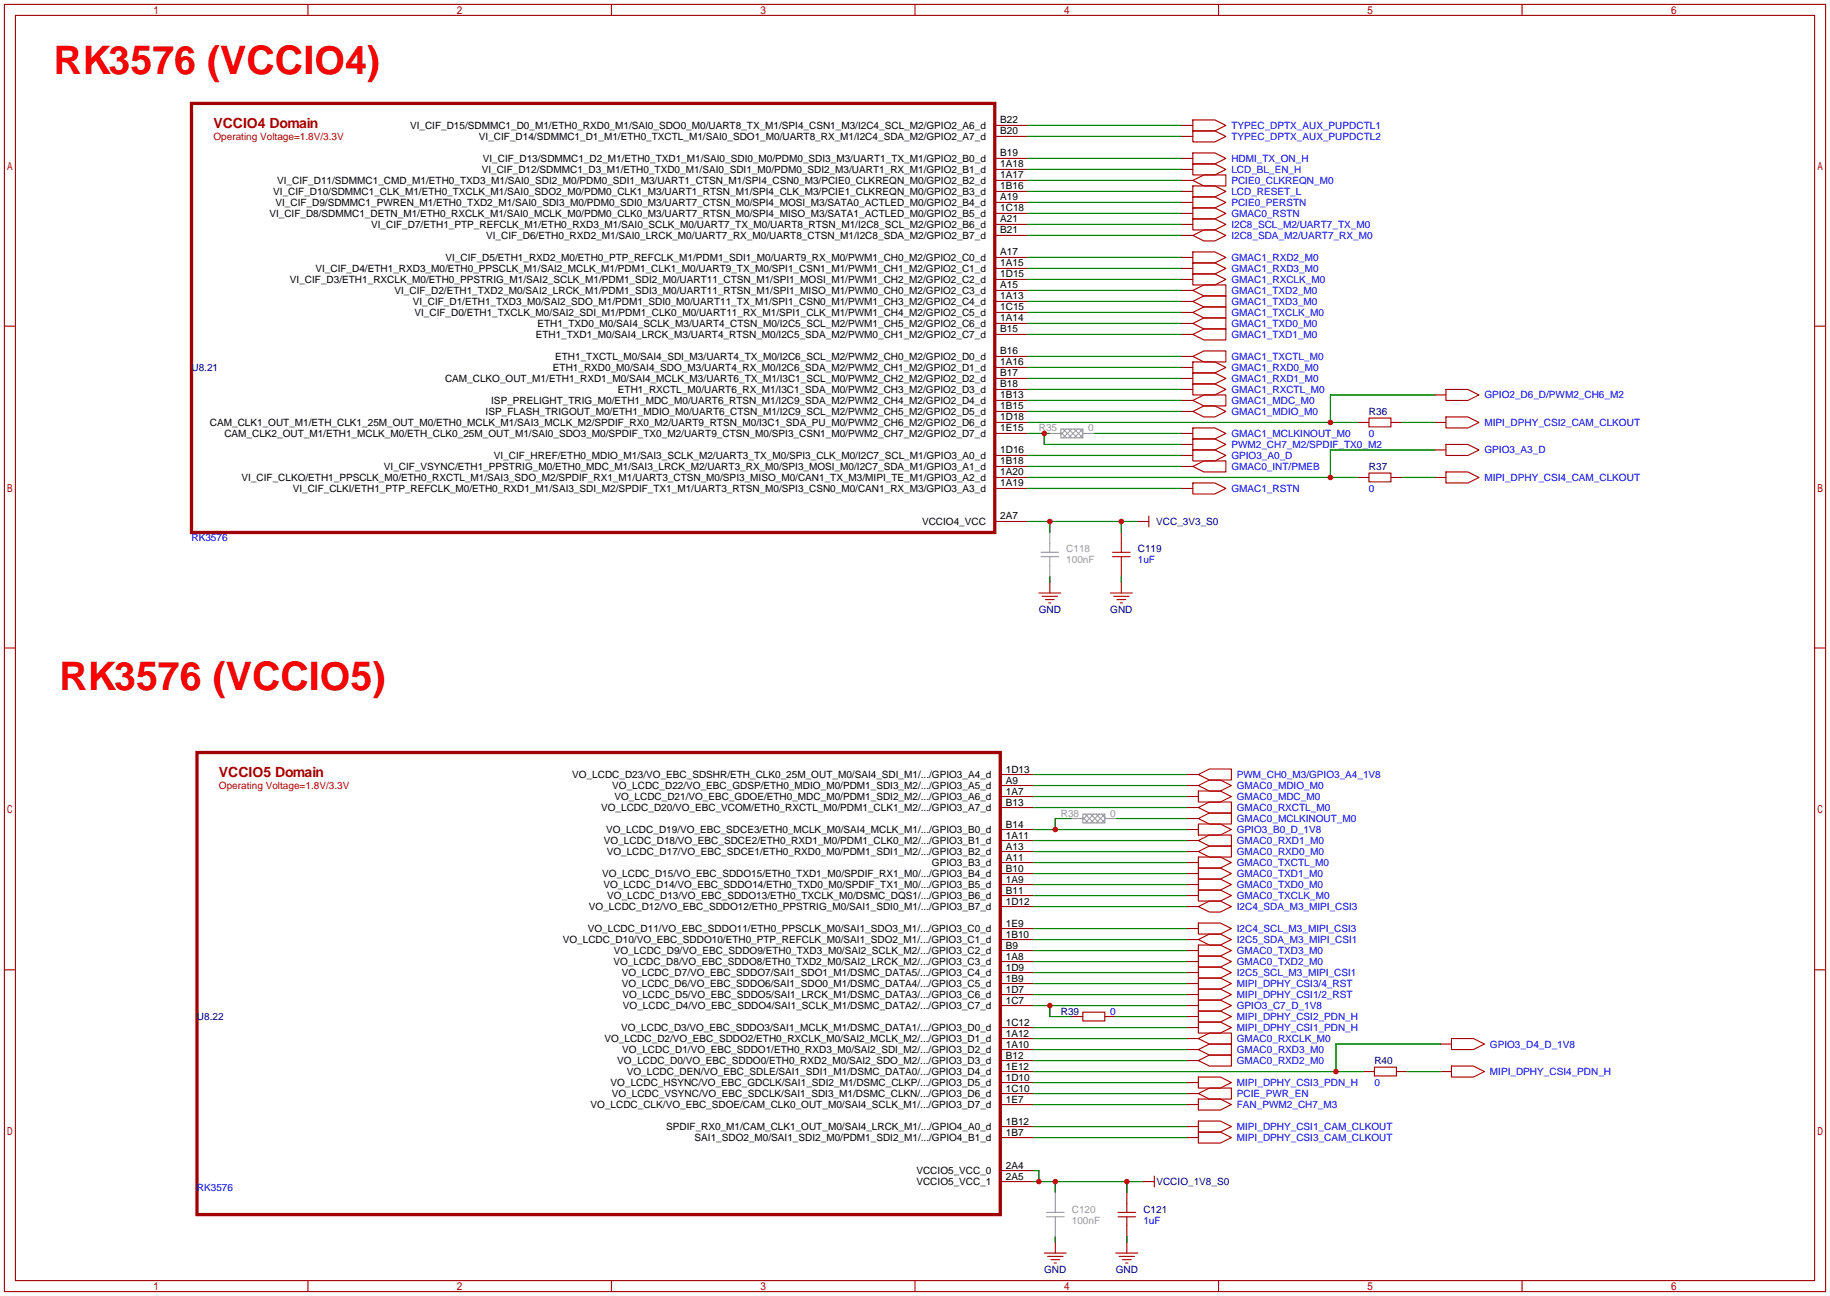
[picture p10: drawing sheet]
<svg xmlns="http://www.w3.org/2000/svg" width="422mm" height="299mm" viewBox="0 0 422 299" stroke-linecap="round" stroke-linejoin="round" font-family="sans-serif">
<defs><g id="words">
<g font-size="9.1" fill="#f00">
<text x="12.4" y="17">RK3576 (VCCIO4)</text>
<text x="13.7" y="159.2">RK3576 (VCCIO5)</text>
</g>
<g font-size="3.2" fill="#a00000">
<text x="49.3" y="29.6">VCCIO4 Domain</text>
<text x="50.5" y="179.4">VCCIO5 Domain</text>
</g>
<g font-size="2.3">
<text x="94.6" y="29.8">VI_CIF_D15/SDMMC1_D0_M1/ETH0_RXD0_M1/SAI0_SDO0_M0/UART8_TX_M1/SPI4_CSN1_M3/I2C4_SCL_M2/GPIO2_A6_d</text>
<text x="230.9" y="28.5">B22</text>
<text x="110.6" y="32.3">VI_CIF_D14/SDMMC1_D1_M1/ETH0_TXCTL_M1/SAI0_SDO1_M0/UART8_RX_M1/I2C4_SDA_M2/GPIO2_A7_d</text>
<text x="230.9" y="31">B20</text>
<text x="111.2" y="39.9">VI_CIF_D12/SDMMC1_D3_M1/ETH0_TXD0_M1/SAI0_SDI1_M0/PDM0_SDI2_M3/UART1_RX_M1/GPIO2_B1_d</text>
<text x="111.4" y="37.4">VI_CIF_D13/SDMMC1_D2_M1/ETH0_TXD1_M1/SAI0_SDI0_M0/PDM0_SDI3_M3/UART1_TX_M1/GPIO2_B0_d</text>
<text x="230.9" y="36.1">B19</text>
<text x="230.9" y="38.7">1A18</text>
<text x="230.9" y="41.2">1A17</text>
<text x="63.1" y="45">VI_CIF_D10/SDMMC1_CLK_M1/ETH0_TXCLK_M1/SAI0_SDO2_M0/PDM0_CLK1_M3/UART1_RTSN_M1/SPI4_CLK_M3/PCIE1_CLKREQN_M0/GPIO2_B3_d</text>
<text x="63.6" y="47.5">VI_CIF_D9/SDMMC1_PWREN_M1/ETH0_TXD2_M1/SAI0_SDI3_M0/PDM0_SDI0_M3/UART7_CTSN_M0/SPI4_MOSI_M3/SATA0_ACTLED_M0/GPIO2_B4_d</text>
<text x="64" y="42.5">VI_CIF_D11/SDMMC1_CMD_M1/ETH0_TXD3_M1/SAI0_SDI2_M0/PDM0_SDI1_M3/UART1_CTSN_M1/SPI4_CSN0_M3/PCIE0_CLKREQN_M0/GPIO2_B2_d</text>
<text x="230.9" y="43.7">1B16</text>
<text x="230.9" y="46.3">A19</text>
<text x="62.2" y="50.1">VI_CIF_D8/SDMMC1_DETN_M1/ETH0_RXCLK_M1/SAI0_MCLK_M0/PDM0_CLK0_M3/UART7_RTSN_M0/SPI4_MISO_M3/SATA1_ACTLED_M0/GPIO2_B5_d</text>
<text x="85.7" y="52.6">VI_CIF_D7/ETH1_PTP_REFCLK_M1/ETH0_RXD3_M1/SAI0_SCLK_M0/UART7_TX_M0/UART8_RTSN_M1/I2C8_SCL_M2/GPIO2_B6_d</text>
<text x="230.9" y="48.8">1C18</text>
<text x="230.9" y="51.4">A21</text>
<text x="230.9" y="53.9">B21</text>
<text x="112.2" y="55.2">VI_CIF_D6/ETH0_RXD2_M1/SAI0_LRCK_M0/UART7_RX_M0/UART8_CTSN_M1/I2C8_SDA_M2/GPIO2_B7_d</text>
<text x="230.9" y="59">A17</text>
<text x="66.9" y="65.3">VI_CIF_D3/ETH1_RXCLK_M0/ETH0_PPSTRIG_M1/SAI2_SCLK_M1/PDM1_SDI2_M0/UART11_CTSN_M1/SPI1_MOSI_M1/PWM1_CH2_M2/GPIO2_C2_d</text>
<text x="72.8" y="62.8">VI_CIF_D4/ETH1_RXD3_M0/ETH0_PPSCLK_M1/SAI2_MCLK_M1/PDM1_CLK1_M0/UART9_TX_M0/SPI1_CSN1_M1/PWM1_CH1_M2/GPIO2_C1_d</text>
<text x="102.9" y="60.2">VI_CIF_D5/ETH1_RXD2_M0/ETH0_PTP_REFCLK_M1/PDM1_SDI1_M0/UART9_RX_M0/PWM1_CH0_M2/GPIO2_C0_d</text>
<text x="230.9" y="61.5">1A15</text>
<text x="230.9" y="64.1">1D15</text>
<text x="91" y="67.9">VI_CIF_D2/ETH1_TXD2_M0/SAI2_LRCK_M1/PDM1_SDI3_M0/UART11_RTSN_M1/SPI1_MISO_M1/PWM0_CH0_M2/GPIO2_C3_d</text>
<text x="95.3" y="70.4">VI_CIF_D1/ETH1_TXD3_M0/SAI2_SDO_M1/PDM1_SDI0_M0/UART11_TX_M1/SPI1_CSN0_M1/PWM1_CH3_M2/GPIO2_C4_d</text>
<text x="230.9" y="66.6">A15</text>
<text x="230.9" y="69.1">1A13</text>
<text x="230.9" y="71.7">1C15</text>
<text x="95.7" y="72.9">VI_CIF_D0/ETH1_TXCLK_M0/SAI2_SDI_M1/PDM1_CLK0_M0/UART11_RX_M1/SPI1_CLK_M1/PWM1_CH4_M2/GPIO2_C5_d</text>
<text x="124" y="75.5">ETH1_TXD0_M0/SAI4_SCLK_M3/UART4_CTSN_M0/I2C5_SCL_M2/PWM1_CH5_M2/GPIO2_C6_d</text>
<text x="230.9" y="74.2">1A14</text>
<text x="230.9" y="76.8">B15</text>
<text x="123.6" y="78">ETH1_TXD1_M0/SAI4_LRCK_M3/UART4_RTSN_M0/I2C5_SDA_M2/PWM0_CH1_M2/GPIO2_C7_d</text>
<text x="128.1" y="83.1">ETH1_TXCTL_M0/SAI4_SDI_M3/UART4_TX_M0/I2C6_SCL_M2/PWM2_CH0_M2/GPIO2_D0_d</text>
<text x="230.9" y="81.8">B16</text>
<text x="102.7" y="88.2">CAM_CLKO_OUT_M1/ETH1_RXD1_M0/SAI4_MCLK_M3/UART6_TX_M1/I3C1_SCL_M0/PWM2_CH2_M2/GPIO2_D2_d</text>
<text x="127.6" y="85.6">ETH1_RXD0_M0/SAI4_SDO_M3/UART4_RX_M0/I2C6_SDA_M2/PWM2_CH1_M2/GPIO2_D1_d</text>
<text x="230.9" y="84.4">1A16</text>
<text x="230.9" y="86.9">B17</text>
<text x="230.9" y="89.5">B18</text>
<text x="112.1" y="95.8">ISP_FLASH_TRIGOUT_M0/ETH1_MDIO_M0/UART6_CTSN_M1/I2C9_SCL_M2/PWM2_CH5_M2/GPIO2_D5_d</text>
<text x="113.4" y="93.3">ISP_PRELIGHT_TRIG_M0/ETH1_MDC_M0/UART6_RTSN_M1/I2C9_SDA_M2/PWM2_CH4_M2/GPIO2_D4_d</text>
<text x="142.6" y="90.7">ETH1_RXCTL_M0/UART6_RX_M1/I3C1_SDA_M0/PWM2_CH3_M2/GPIO2_D3_d</text>
<text x="230.9" y="92">1B13</text>
<text x="230.9" y="94.5">1B15</text>
<text x="48.5" y="98.3">CAM_CLK1_OUT_M1/ETH_CLK1_25M_OUT_M0/ETH0_MCLK_M1/SAI3_MCLK_M2/SPDIF_RX0_M2/UART9_RTSN_M0/I3C1_SDA_PU_M0/PWM2_CH6_M2/GPIO2_D6_d</text>
<text x="51.8" y="100.9">CAM_CLK2_OUT_M1/ETH1_MCLK_M0/ETH_CLK0_25M_OUT_M1/SAI0_SDO3_M0/SPDIF_TX0_M2/UART9_CTSN_M0/SPI3_CSN1_M0/PWM2_CH7_M2/GPIO2_D7_d</text>
<text x="230.9" y="97.1">1D18</text>
<text x="230.9" y="99.6">1E15</text>
<text x="114" y="106">VI_CIF_HREF/ETH0_MDIO_M1/SAI3_SCLK_M2/UART3_TX_M0/SPI3_CLK_M0/I2C7_SCL_M1/GPIO3_A0_d</text>
<text x="230.9" y="104.7">1D16</text>
<text x="230.9" y="107.2">1B18</text>
<text x="55.8" y="111">VI_CIF_CLKO/ETH1_PPSCLK_M0/ETH0_RXCTL_M1/SAI3_SDO_M2/SPDIF_RX1_M1/UART3_CTSN_M0/SPI3_MISO_M0/CAN1_TX_M3/MIPI_TE_M1/GPIO3_A2_d</text>
<text x="67.6" y="113.6">VI_CIF_CLKI/ETH1_PTP_REFCLK_M0/ETH0_RXD1_M1/SAI3_SDI_M2/SPDIF_TX1_M1/UART3_RTSN_M0/SPI3_CSN0_M0/CAN1_RX_M3/GPIO3_A3_d</text>
<text x="88.6" y="108.5">VI_CIF_VSYNC/ETH1_PPSTRIG_M0/ETH0_MDC_M1/SAI3_LRCK_M2/UART3_RX_M0/SPI3_MOSI_M0/I2C7_SDA_M1/GPIO3_A1_d</text>
<text x="230.9" y="109.8">1A20</text>
<text x="230.9" y="112.3">1A19</text>
<text x="230.9" y="119.9">2A7</text>
<text x="212.8" y="121.2">VCCIO4_VCC</text>
<text x="132.1" y="179.6">VO_LCDC_D23/VO_EBC_SDSHR/ETH_CLK0_25M_OUT_M0/SAI4_SDI_M1/.../GPIO3_A4_d</text>
<text x="232.2" y="178.4">1D13</text>
<text x="141.3" y="182.2">VO_LCDC_D22/VO_EBC_GDSP/ETH0_MDIO_M0/PDM1_SDI3_M2/.../GPIO3_A5_d</text>
<text x="141.8" y="184.7">VO_LCDC_D21/VO_EBC_GDOE/ETH0_MDC_M0/PDM1_SDI2_M2/.../GPIO3_A6_d</text>
<text x="232.2" y="180.9">A9</text>
<text x="232.2" y="183.4">1A7</text>
<text x="232.2" y="186">B13</text>
<text x="138.8" y="187.2">VO_LCDC_D20/VO_EBC_VCOM/ETH0_RXCTL_M0/PDM1_CLK1_M2/.../GPIO3_A7_d</text>
<text x="232.2" y="191.1">B14</text>
<text x="139.4" y="194.9">VO_LCDC_D18/VO_EBC_SDCE2/ETH0_RXD1_M0/PDM1_CLK0_M2/.../GPIO3_B1_d</text>
<text x="139.9" y="192.3">VO_LCDC_D19/VO_EBC_SDCE3/ETH0_MCLK_M0/SAI4_MCLK_M1/.../GPIO3_B0_d</text>
<text x="140" y="197.4">VO_LCDC_D17/VO_EBC_SDCE1/ETH0_RXD0_M0/PDM1_SDI1_M2/.../GPIO3_B2_d</text>
<text x="232.2" y="193.6">1A11</text>
<text x="232.2" y="196.1">A13</text>
<text x="139" y="202.5">VO_LCDC_D15/VO_EBC_SDDO15/ETH0_TXD1_M0/SPDIF_RX1_M0/.../GPIO3_B4_d</text>
<text x="215.1" y="199.9">GPIO3_B3_d</text>
<text x="232.2" y="201.2">B10</text>
<text x="232.2" y="203.8">1A9</text>
<text x="232.2" y="198.7">A11</text>
<text x="139.3" y="205">VO_LCDC_D14/VO_EBC_SDDO14/ETH0_TXD0_M0/SPDIF_TX1_M0/.../GPIO3_B5_d</text>
<text x="140.2" y="207.6">VO_LCDC_D13/VO_EBC_SDDO13/ETH0_TXCLK_M0/DSMC_DQS1/.../GPIO3_B6_d</text>
<text x="232.2" y="206.3">B11</text>
<text x="232.2" y="208.8">1D12</text>
<text x="135.7" y="215.2">VO_LCDC_D11/VO_EBC_SDDO11/ETH0_PPSCLK_M0/SAI1_SDO3_M1/.../GPIO3_C0_d</text>
<text x="135.9" y="210.1">VO_LCDC_D12/VO_EBC_SDDO12/ETH0_PPSTRIG_M0/SAI1_SDI0_M1/.../GPIO3_B7_d</text>
<text x="232.2" y="213.9">1E9</text>
<text x="129.9" y="217.7">VO_LCDC_D10/VO_EBC_SDDO10/ETH0_PTP_REFCLK_M0/SAI1_SDO2_M1/.../GPIO3_C1_d</text>
<text x="141.7" y="220.3">VO_LCDC_D9/VO_EBC_SDDO9/ETH0_TXD3_M0/SAI2_SCLK_M2/.../GPIO3_C2_d</text>
<text x="232.2" y="216.5">1B10</text>
<text x="232.2" y="219">B9</text>
<text x="232.2" y="221.5">1A8</text>
<text x="141.6" y="222.8">VO_LCDC_D8/VO_EBC_SDDO8/ETH0_TXD2_M0/SAI2_LRCK_M2/.../GPIO3_C3_d</text>
<text x="143.5" y="225.3">VO_LCDC_D7/VO_EBC_SDDO7/SAI1_SDO1_M1/DSMC_DATA5/.../GPIO3_C4_d</text>
<text x="143.5" y="227.9">VO_LCDC_D6/VO_EBC_SDDO6/SAI1_SDO0_M1/DSMC_DATA4/.../GPIO3_C5_d</text>
<text x="232.2" y="224.1">1D9</text>
<text x="232.2" y="226.6">1B9</text>
<text x="143.6" y="230.4">VO_LCDC_D5/VO_EBC_SDDO5/SAI1_LRCK_M1/DSMC_DATA3/.../GPIO3_C6_d</text>
<text x="143.8" y="233">VO_LCDC_D4/VO_EBC_SDDO4/SAI1_SCLK_M1/DSMC_DATA2/.../GPIO3_C7_d</text>
<text x="232.2" y="229.2">1D7</text>
<text x="232.2" y="231.7">1C7</text>
<text x="143.4" y="238">VO_LCDC_D3/VO_EBC_SDDO3/SAI1_MCLK_M1/DSMC_DATA1/.../GPIO3_D0_d</text>
<text x="232.2" y="236.8">1C12</text>
<text x="232.2" y="239.3">1A12</text>
<text x="139.5" y="240.6">VO_LCDC_D2/VO_EBC_SDDO2/ETH0_RXCLK_M0/SAI2_MCLK_M2/.../GPIO3_D1_d</text>
<text x="142.5" y="245.7">VO_LCDC_D0/VO_EBC_SDDO0/ETH0_RXD2_M0/SAI2_SDO_M2/.../GPIO3_D3_d</text>
<text x="143.6" y="243.1">VO_LCDC_D1/VO_EBC_SDDO1/ETH0_RXD3_M0/SAI2_SDI_M2/.../GPIO3_D2_d</text>
<text x="232.2" y="241.9">1A10</text>
<text x="232.2" y="244.4">B12</text>
<text x="141" y="250.7">VO_LCDC_HSYNC/VO_EBC_GDCLK/SAI1_SDI2_M1/DSMC_CLKP/.../GPIO3_D5_d</text>
<text x="144.7" y="248.2">VO_LCDC_DEN/VO_EBC_SDLE/SAI1_SDI1_M1/DSMC_DATA0/.../GPIO3_D4_d</text>
<text x="232.2" y="246.9">1E12</text>
<text x="232.2" y="249.5">1D10</text>
<text x="136.3" y="255.8">VO_LCDC_CLK/VO_EBC_SDOE/CAM_CLK0_OUT_M0/SAI4_SCLK_M1/.../GPIO3_D7_d</text>
<text x="141.2" y="253.3">VO_LCDC_VSYNC/VO_EBC_SDCLK/SAI1_SDI3_M1/DSMC_CLKN/.../GPIO3_D6_d</text>
<text x="232.2" y="252">1C10</text>
<text x="232.2" y="254.6">1E7</text>
<text x="153.8" y="260.9">SPDIF_RX0_M1/CAM_CLK1_OUT_M0/SAI4_LRCK_M1/.../GPIO4_A0_d</text>
<text x="160.3" y="263.4">SAI1_SDO2_M0/SAI1_SDI2_M0/PDM1_SDI2_M1/.../GPIO4_B1_d</text>
<text x="232.2" y="259.6">1B12</text>
<text x="232.2" y="262.2">1B7</text>
<text x="232.2" y="269.8">2A4</text>
<text x="211.5" y="271.1">VCCIO5_VCC_0</text>
<text x="211.5" y="273.6">VCCIO5_VCC_1</text>
<text x="232.2" y="272.3">2A5</text>
</g>
<g font-size="2.3" fill="#00f">
<text x="284.2" y="29.8">TYPEC_DPTX_AUX_PUPDCTL1</text>
<text x="284.2" y="32.3">TYPEC_DPTX_AUX_PUPDCTL2</text>
<text x="284.2" y="37.4">HDMI_TX_ON_H</text>
<text x="284.2" y="39.9">LCD_BL_EN_H</text>
<text x="284.2" y="42.5">PCIE0_CLKREQN_M0</text>
<text x="284.2" y="45">LCD_RESET_L</text>
<text x="284.2" y="47.5">PCIE0_PERSTN</text>
<text x="284.2" y="50.1">GMAC0_RSTN</text>
<text x="284.2" y="52.6">I2C8_SCL_M2/UART7_TX_M0</text>
<text x="284.2" y="55.2">I2C8_SDA_M2/UART7_RX_M0</text>
<text x="284.2" y="60.2">GMAC1_RXD2_M0</text>
<text x="284.2" y="62.8">GMAC1_RXD3_M0</text>
<text x="284.2" y="65.3">GMAC1_RXCLK_M0</text>
<text x="284.2" y="67.9">GMAC1_TXD2_M0</text>
<text x="284.2" y="70.4">GMAC1_TXD3_M0</text>
<text x="284.2" y="72.9">GMAC1_TXCLK_M0</text>
<text x="284.2" y="75.5">GMAC1_TXD0_M0</text>
<text x="284.2" y="78">GMAC1_TXD1_M0</text>
<text x="284.2" y="83.1">GMAC1_TXCTL_M0</text>
<text x="284.2" y="85.6">GMAC1_RXD0_M0</text>
<text x="284.2" y="88.2">GMAC1_RXD1_M0</text>
<text x="284.2" y="90.7">GMAC1_RXCTL_M0</text>
<text x="284.2" y="93.3">GMAC1_MDC_M0</text>
<text x="284.2" y="95.8">GMAC1_MDIO_M0</text>
<text x="342.6" y="92">GPIO2_D6_D/PWM2_CH6_M2</text>
<text x="284.2" y="100.9">GMAC1_MCLKINOUT_M0</text>
<text x="316" y="100.9">0</text>
<text x="342.6" y="98.3">MIPI_DPHY_CSI2_CAM_CLKOUT</text>
<text x="284.2" y="103.4">PWM2_CH7_M2/SPDIF_TX0_M2</text>
<text x="284.2" y="106">GPIO3_A0_D</text>
<text x="342.6" y="104.7">GPIO3_A3_D</text>
<text x="284.2" y="108.5">GMAC0_INT/PMEB</text>
<text x="284.2" y="113.6">GMAC1_RSTN</text>
<text x="316" y="113.6">0</text>
<text x="342.6" y="111">MIPI_DPHY_CSI4_CAM_CLKOUT</text>
<text x="44.2" y="125">RK3576</text>
<text x="262.6" y="130.1">1uF</text>
<text x="285.5" y="179.6">PWM_CH0_M3/GPIO3_A4_1V8</text>
<text x="285.5" y="182.2">GMAC0_MDIO_M0</text>
<text x="285.5" y="184.7">GMAC0_MDC_M0</text>
<text x="285.5" y="187.2">GMAC0_RXCTL_M0</text>
<text x="285.5" y="189.8">GMAC0_MCLKINOUT_M0</text>
<text x="285.5" y="194.9">GMAC0_RXD1_M0</text>
<text x="285.5" y="197.4">GMAC0_RXD0_M0</text>
<text x="285.5" y="192.3">GPIO3_B0_D_1V8</text>
<text x="285.5" y="199.9">GMAC0_TXCTL_M0</text>
<text x="285.5" y="202.5">GMAC0_TXD1_M0</text>
<text x="285.5" y="205">GMAC0_TXD0_M0</text>
<text x="285.5" y="207.6">GMAC0_TXCLK_M0</text>
<text x="285.5" y="210.1">I2C4_SDA_M3_MIPI_CSI3</text>
<text x="285.5" y="215.2">I2C4_SCL_M3_MIPI_CSI3</text>
<text x="285.5" y="217.7">I2C5_SDA_M3_MIPI_CSI1</text>
<text x="285.5" y="220.3">GMAC0_TXD3_M0</text>
<text x="285.5" y="222.8">GMAC0_TXD2_M0</text>
<text x="285.5" y="225.3">I2C5_SCL_M3_MIPI_CSI1</text>
<text x="285.5" y="227.9">MIPI_DPHY_CSI3/4_RST</text>
<text x="285.5" y="230.4">MIPI_DPHY_CSI1/2_RST</text>
<text x="285.5" y="233">GPIO3_C7_D_1V8</text>
<text x="256.3" y="234.2">0</text>
<text x="285.5" y="238">MIPI_DPHY_CSI1_PDN_H</text>
<text x="285.5" y="235.5">MIPI_DPHY_CSI2_PDN_H</text>
<text x="285.5" y="240.6">GMAC0_RXCLK_M0</text>
<text x="285.5" y="243.1">GMAC0_RXD3_M0</text>
<text x="285.5" y="245.7">GMAC0_RXD2_M0</text>
<text x="343.9" y="241.9">GPIO3_D4_D_1V8</text>
<text x="285.5" y="250.7">MIPI_DPHY_CSI3_PDN_H</text>
<text x="317.2" y="250.7">0</text>
<text x="343.9" y="248.2">MIPI_DPHY_CSI4_PDN_H</text>
<text x="285.5" y="255.8">FAN_PWM2_CH7_M3</text>
<text x="285.5" y="253.3">PCIE_PWR_EN</text>
<text x="285.5" y="260.9">MIPI_DPHY_CSI1_CAM_CLKOUT</text>
<text x="285.5" y="263.4">MIPI_DPHY_CSI3_CAM_CLKOUT</text>
<text x="45.5" y="274.9">RK3576</text>
<text x="263.9" y="282.5">1uF</text>
</g>
<g font-size="2.3" fill="#a00000">
<text x="49.3" y="32.3">Operating Voltage=1.8V/3.3V</text>
<text x="50.5" y="182.2">Operating Voltage=1.8V/3.3V</text>
</g>
<g font-size="2.3" fill="#000080">
<text x="44.2" y="85.6">U8.21</text>
<text x="316" y="95.8">R36</text>
<text x="316" y="108.5">R37</text>
<text x="266.9" y="121.2">VCC_3V3_S0</text>
<text x="262.6" y="127.6">C119</text>
<text x="239.8" y="141.5">GND</text>
<text x="256.3" y="141.5">GND</text>
<text x="45.5" y="235.5">U8.22</text>
<text x="244.9" y="234.2">R39</text>
<text x="317.2" y="245.7">R40</text>
<text x="266.9" y="273.6">VCCIO_1V8_S0</text>
<text x="263.9" y="280">C121</text>
<text x="241" y="293.9">GND</text>
<text x="257.5" y="293.9">GND</text>
</g>
<g font-size="2.3" fill="#999">
<text x="239.8" y="99.6">R35</text>
<text x="251.2" y="99.6">0</text>
<text x="246.1" y="127.6">C118</text>
<text x="246.1" y="130.1">100nF</text>
<text x="244.9" y="188.5">R38</text>
<text x="256.3" y="188.5">0</text>
<text x="247.4" y="280">C120</text>
<text x="247.4" y="282.5">100nF</text>
</g>
</g></defs>
<g fill="none" stroke="#a10000" stroke-width=".25">
<path d="M1 1h420.4v297.2h-420.4zM3.6 3.6h415.2v292.1h-415.2zM71.1 1v2.6M141.1 1v2.6M211.2 1v2.6M281.3 1v2.6M351.3 1v2.6M229.6 29h7.6M229.6 31.5h7.6M229.6 36.6h7.6M229.6 39.1h7.6M272.8 29h2.5"/>
<path d="M272.8 31.5h2.5M272.8 36.6h2.5M272.8 39.1h2.5M275.3 27.7h5.1l2.6 1.3-2.6 1.2h-5.1zM275.3 30.2h5.1l2.6 1.3-2.6 1.3h-5.1zM275.3 35.3h5.1l2.6 1.3-2.6 1.2h-5.1zM275.3 37.8h5.1l2.6 1.3-2.6 1.3h-5.1zM229.6 41.7h7.6M229.6 44.2h7.6M229.6 46.7h7.6M229.6 49.3h7.6M229.6 51.8h7.6"/>
<path d="M229.6 54.4h7.6M229.6 59.4h7.6M272.8 41.7h2.5M272.8 44.2h2.5M272.8 46.7h2.5M272.8 49.3h2.5M272.8 51.8h2.5M272.8 54.4h2.5M272.8 59.4h2.5M275.3 41.7l2.6-1.3h5.1v2.5h-5.1zM275.3 42.9h5.1l2.6 1.3-2.6 1.3h-5.1zM275.3 45.5h5.1l2.6 1.2-2.6 1.3h-5.1z"/>
<path d="M275.3 48h5.1l2.6 1.3-2.6 1.2h-5.1zM275.3 50.5h5.1l2.6 1.3-2.6 1.3h-5.1zM275.3 54.4l2.6-1.3h2.5l2.6 1.3-2.6 1.2h-2.5zM275.3 58.2h5.1l2.6 1.2-2.6 1.3h-5.1zM1 75.3h2.6M229.6 62h7.6M229.6 64.5h7.6M229.6 67.1h7.6M229.6 69.6h7.6M229.6 72.1h7.6M229.6 74.7h7.6M229.6 77.2h7.6"/>
<path d="M272.8 62h2.5M272.8 64.5h2.5M272.8 67.1h2.5M272.8 69.6h2.5M272.8 72.1h2.5M272.8 74.7h2.5M272.8 77.2h2.5M275.3 60.7h5.1l2.6 1.3-2.6 1.2h-5.1zM275.3 63.2h5.1l2.6 1.3-2.6 1.3h-5.1zM275.3 67.1l2.6-1.3h5.1v2.5h-5.1zM275.3 69.6l2.6-1.3h5.1v2.6h-5.1zM275.3 72.1l2.6-1.2h5.1v2.5h-5.1z"/>
<path d="M275.3 74.7l2.6-1.3h5.1v2.5h-5.1zM275.3 77.2l2.6-1.3h5.1v2.6h-5.1zM418.8 75.3h2.6M229.6 82.3h7.6M229.6 84.8h7.6M229.6 87.4h7.6M229.6 89.9h7.6M229.6 92.5h7.6M229.6 95h7.6M229.6 97.5h7.6M272.8 82.3h2.5M272.8 84.8h2.5"/>
<path d="M272.8 87.4h2.5M272.8 89.9h2.5M272.8 92.5h2.5M272.8 95h2.5M275.3 82.3l2.6-1.3h5.1v2.6h-5.1zM275.3 83.6h5.1l2.6 1.2-2.6 1.3h-5.1zM275.3 86.1h5.1l2.6 1.3-2.6 1.2h-5.1zM275.3 88.6h5.1l2.6 1.3-2.6 1.3h-5.1zM275.3 92.5l2.6-1.3h5.1v2.5h-5.1zM275.3 95l2.6-1.3h2.5l2.6 1.3-2.6 1.3h-2.5zM275.3 98.8h5.1l2.6 1.3-2.6 1.2h-5.1zM313.4 97.5h2.6"/>
<path d="M316 96.5h5.1v2.1h-5.1zM321.1 97.5h2.5M331.2 97.5h2.6M331.2 91.2h2.6M333.8 89.9h5l2.6 1.3-2.6 1.3h-5zM333.8 96.3h5l2.6 1.2-2.6 1.3h-5zM229.6 100.1h7.6M229.6 105.2h7.6M229.6 107.7h7.6M229.6 110.2h7.6M229.6 112.8h7.6M265.2 119.1v2.6"/>
<path d="M272.8 100.1h2.5M272.8 105.2h2.5M272.8 107.7h2.5M272.8 112.8h2.5M272.8 102.6h2.5M275.3 101.3h5.1l2.6 1.3-2.6 1.3h-5.1zM275.3 103.9h5.1l2.6 1.3-2.6 1.2h-5.1zM275.3 107.7l2.6-1.3h5.1v2.6h-5.1zM275.3 111.5h5.1l2.6 1.3-2.6 1.2h-5.1zM313.4 110.2h2.6M316 109.2h5.1v2.1h-5.1zM321.1 110.2h2.5"/>
<path d="M331.2 110.2h2.6M331.2 103.9h2.6M333.8 102.6h5l2.6 1.3-2.6 1.3h-5zM333.8 109h5l2.6 1.2-2.6 1.3h-5zM229.6 120.4h7.6M239.8 136.9h5.1M240.5 137.7h3.6M241.3 138.4h2M242.1 139.2h.5M242.3 134.4v2.5M256.3 136.9h5.1M256.8 128.5h4.1"/>
<path d="M256.8 127.5h4.1M257 137.7h3.6M257.8 138.4h2M258.6 139.2h.5M258.8 122.9v4.6M258.8 128.5v4.6M258.8 134.4v2.5M262.6 120.4h2.6M1 149.6h2.6M418.8 149.6h2.6M230.9 178.8h7.6M274.1 178.8h2.5"/>
<path d="M276.6 178.8l2.5-1.3h5.1v2.6h-5.1zM230.9 181.4h7.6M230.9 183.9h7.6M230.9 186.4h7.6M230.9 191.5h7.6M230.9 194.1h7.6M230.9 196.6h7.6M230.9 199.1h7.6M274.1 181.4h2.5M274.1 183.9h2.5M274.1 186.4h2.5M274.1 191.5h2.5"/>
<path d="M274.1 194.1h2.5M274.1 196.6h2.5M274.1 199.1h2.5M274.1 189h2.5M276.6 181.4l2.5-1.3h2.6l2.5 1.3-2.5 1.2h-2.6zM276.6 182.6h5.1l2.5 1.3-2.5 1.3h-5.1zM276.6 186.4l2.5-1.2h5.1v2.5h-5.1zM276.6 194.1l2.5-1.3h5.1v2.5h-5.1zM276.6 196.6l2.5-1.3h5.1v2.6h-5.1zM276.6 197.9h5.1l2.5 1.2-2.5 1.3h-5.1zM276.6 190.2h5.1l2.5 1.3-2.5 1.3h-5.1zM276.6 189l2.5-1.3h5.1v2.5h-5.1z"/>
<path d="M230.9 201.7h7.6M230.9 204.2h7.6M230.9 206.8h7.6M230.9 209.3h7.6M230.9 214.4h7.6M230.9 216.9h7.6M230.9 219.5h7.6M274.1 201.7h2.5M274.1 204.2h2.5M274.1 206.8h2.5M274.1 209.3h2.5M274.1 214.4h2.5"/>
<path d="M274.1 216.9h2.5M274.1 219.5h2.5M276.6 200.4h5.1l2.5 1.3-2.5 1.2h-5.1zM276.6 202.9h5.1l2.5 1.3-2.5 1.3h-5.1zM276.6 205.5h5.1l2.5 1.3-2.5 1.2h-5.1zM276.6 209.3l2.5-1.3h2.6l2.5 1.3-2.5 1.3h-2.6zM276.6 213.1h5.1l2.5 1.3-2.5 1.2h-5.1zM276.6 216.9l2.5-1.3h2.6l2.5 1.3-2.5 1.3h-2.6zM276.6 218.2h5.1l2.5 1.3-2.5 1.2h-5.1zM1 223.9h2.6M230.9 222h7.6M230.9 224.5h7.6"/>
<path d="M230.9 227.1h7.6M230.9 229.6h7.6M230.9 232.2h7.6M230.9 237.2h7.6M230.9 239.8h7.6M247.4 234.7h2.5M249.9 233.7h5.1v2h-5.1zM255 234.7h2.6M274.1 222h2.5M274.1 224.5h2.5M274.1 227.1h2.5M274.1 229.6h2.5"/>
<path d="M274.1 232.2h2.5M274.1 237.2h2.5M274.1 239.8h2.5M274.1 234.7h2.5M276.6 220.7h5.1l2.5 1.3-2.5 1.3h-5.1zM276.6 223.3h5.1l2.5 1.2-2.5 1.3h-5.1zM276.6 225.8h5.1l2.5 1.3-2.5 1.2h-5.1zM276.6 228.3h5.1l2.5 1.3-2.5 1.3h-5.1zM276.6 236h5.1l2.5 1.2-2.5 1.3h-5.1zM276.6 239.8l2.5-1.3h5.1v2.5h-5.1zM276.6 233.4h5.1l2.5 1.3-2.5 1.3h-5.1zM276.6 230.9h5.1l2.5 1.3-2.5 1.2h-5.1z"/>
<path d="M335 239.8h5.1l2.5 1.2-2.5 1.3h-5.1zM418.8 223.9h2.6M230.9 242.3h7.6M230.9 244.9h7.6M230.9 247.4h7.6M230.9 249.9h7.6M230.9 252.5h7.6M230.9 255h7.6M274.1 242.3h2.5M274.1 244.9h2.5M274.1 249.9h2.5M274.1 252.5h2.5"/>
<path d="M274.1 255h2.5M276.6 242.3l2.5-1.3h5.1v2.6h-5.1zM276.6 244.9l2.5-1.3h5.1v2.5h-5.1zM276.6 248.7h5.1l2.5 1.2-2.5 1.3h-5.1zM276.6 253.7h5.1l2.5 1.3-2.5 1.3h-5.1zM276.6 252.5l2.5-1.3h5.1v2.5h-5.1zM276.6 258.8h5.1l2.5 1.3-2.5 1.3h-5.1zM314.7 247.4h2.5M317.2 246.4h5.1v2h-5.1zM322.3 247.4h2.6M332.5 247.4h2.5M332.5 241h2.5"/>
<path d="M335 246.1h5.1l2.5 1.3-2.5 1.3h-5.1zM230.9 260.1h7.6M230.9 262.6h7.6M230.9 270.3h7.6M230.9 272.8h7.6M258.1 279.9h4M260.1 275.3v4.6M263.9 272.8h2.5M266.4 271.5v2.6M274.1 260.1h2.5M274.1 262.6h2.5M276.6 261.4h5.1l2.5 1.2-2.5 1.3h-5.1z"/>
<path d="M71.1 295.7v2.5M141.1 295.7v2.5M211.2 295.7v2.5M241 289.3h5.1M241.8 290.1h3.6M242.6 290.8h2M243.3 291.6h.5M243.6 286.8v2.5M257.6 289.3h5M258.1 280.9h4M258.3 290.1h3.6M259.1 290.8h2"/>
<path d="M259.8 291.6h.5M260.1 280.9v4.6M260.1 286.8v2.5M281.3 295.7v2.5M351.3 295.7v2.5"/>
</g>
<path d="M44.2 23.9h185.4v99h-185.4zM45.5 173.7h185.4v106.7h-185.4z" fill="none" stroke="#a10000" stroke-width=".76"/>
<g fill="none" stroke="#008700" stroke-width=".25">
<path d="M237.2 29h35.6M237.2 31.5h35.6M237.2 36.6h35.6M237.2 39.1h35.6M237.2 41.7h35.6M237.2 44.2h35.6M237.2 46.7h35.6M237.2 49.3h35.6M237.2 51.8h35.6M237.2 54.4h35.6M237.2 59.4h35.6M237.2 62h35.6"/>
<path d="M237.2 64.5h35.6M237.2 67.1h35.6M237.2 69.6h35.6M237.2 72.1h35.6M237.2 74.7h35.6M237.2 77.2h35.6M237.2 82.3h35.6M237.2 84.8h35.6M237.2 87.4h35.6M237.2 89.9h35.6M237.2 92.5h35.6M237.2 95h35.6"/>
<path d="M237.2 97.5h76.2M323.6 97.5h7.6M331.2 91.2h-24.1v6.3M237.2 100.1h5.1M237.2 105.2h35.6M237.2 107.7h35.6M237.2 110.2h76.2M237.2 112.8h35.6M241 100.1v2.5h31.8M252.5 100.1h20.3M323.6 110.2h7.6M331.2 103.9h-24.1v6.3"/>
<path d="M237.2 120.4h25.4M242.3 120.4v2.5M242.3 133.1v1.3M258.8 120.4v2.5M258.8 133.1v1.3M238.5 178.8h35.6M238.5 181.4h35.6M238.5 183.9h35.6M238.5 186.4h35.6M238.5 191.5h35.6M238.5 194.1h35.6M238.5 196.6h35.6"/>
<path d="M238.5 199.1h35.6M247.4 189h-3.8v2.5M257.6 189h16.5M238.5 201.7h35.6M238.5 204.2h35.6M238.5 206.8h35.6M238.5 209.3h35.6M238.5 214.4h35.6M238.5 216.9h35.6M238.5 219.5h35.6M238.5 222h35.6M238.5 224.5h35.6"/>
<path d="M238.5 227.1h35.6M238.5 229.6h35.6M238.5 232.2h35.6M238.5 237.2h35.6M238.5 239.8h35.6M242.3 232.2v2.5h5.1M257.6 234.7h16.5M238.5 242.3h35.6M238.5 244.9h35.6M238.5 247.4h76.2M238.5 249.9h35.6M238.5 252.5h35.6"/>
<path d="M238.5 255h35.6M324.9 247.4h7.6M332.5 241h-24.1v6.4M238.5 260.1h35.6M238.5 262.6h35.6M238.5 272.8h25.4M238.5 270.3h1.3v2.5M243.6 272.8v2.5M260.1 272.8v2.5M243.6 285.5v1.3M260.1 285.5v1.3"/>
</g>
<g fill="none" stroke="#999" stroke-width=".25">
<path d="M244.9 99.1h5v2h-5zM242.3 100.1h2.6M249.9 100.1h2.6M240.3 128.5h4M240.3 127.5h4M242.3 122.9v4.6M242.3 128.5v4.6M247.4 189h2.5M249.9 188h5.1v2h-5.1zM255 189h2.6M241.6 279.9h4M243.6 275.3v4.6"/>
<path d="M241.6 280.9h4M243.6 280.9v4.6"/>
</g>
<g fill="none" stroke="#999" stroke-width=".23">
<path d="M244.9 99.8l1.2 1.3M245.4 99.1l2 2M246.1 99.1l-1.2 1.2M246.6 99.1l2.1 2M247.4 99.1l-2 2M247.9 99.1l2 2M248.7 99.1l-2.1 2M249.2 99.1l.7 .7M249.9 99.1l-2 2M249.9 100.3l-.7 .8M249.9 188.7l1.3 1.3M250.4 188l2.1 2"/>
<path d="M251.2 188l-1.3 1.2M251.7 188l2 2M252.5 188l-2.1 2M253 188l2 2M253.7 188l-2 2M254.3 188l.7 .7M255 188l-2 2M255 189.2l-.7 .8"/>
</g>
<g fill="#c00">
<circle cx="307.1" cy="97.5" r=".63"/>
<circle cx="241" cy="100.1" r=".63"/>
<circle cx="307.1" cy="110.2" r=".63"/>
<circle cx="258.8" cy="120.4" r=".63"/>
<circle cx="242.3" cy="120.4" r=".63"/>
<circle cx="243.6" cy="191.5" r=".63"/>
<circle cx="242.3" cy="232.2" r=".63"/>
<circle cx="308.4" cy="247.4" r=".63"/>
<circle cx="260.1" cy="272.8" r=".63"/>
<circle cx="243.6" cy="272.8" r=".63"/>
<circle cx="239.8" cy="272.8" r=".63"/>
</g>
<use href="#words"/>
</svg>
